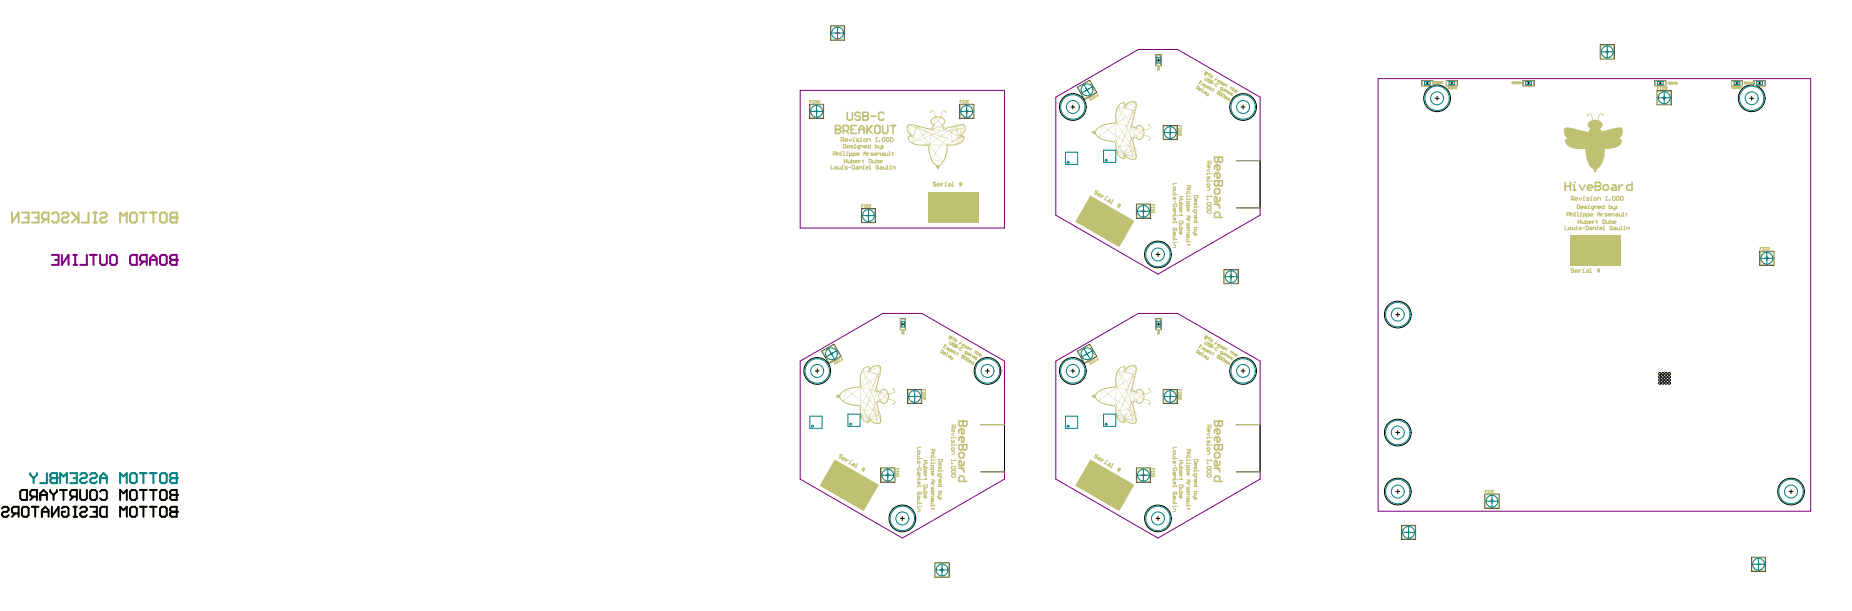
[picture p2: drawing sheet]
<svg xmlns="http://www.w3.org/2000/svg" width="1567mm" height="517mm" viewBox="0 0 1567 517" stroke-linecap="round" stroke-linejoin="round" font-family="sans-serif">
<path d="M150 216v8h-5l-1-1v-2l1-1h5" fill="none" stroke="#800080" stroke-width="1.7"/>
<circle cx="150" cy="220" r=".8" fill="#800080"/>
<g fill="none" stroke="#800080" stroke-width="1.7">
<path d="M44 216h6v8h-6M47 220h3M52 216v8l6-8v8M62 216h3M64 216v8M73 216v8h-5M76 216h6M79 216v8M85 216v7l1 1h3l1-1v-7M93 217l2-1h2l2 1v6l-2 1h-2l-2-1zM110 217l2-1h4v8h-4l-2-1zM127 220h6"/>
<path d="M135 217l2-1h3l1 1v6l-1 1h-3l-2-1zM150 216h-5l-1 1v1l1 2h5M62 224h3M121 221l-2 3M124 221h-4l-1-1v-3l1-1h4v8M127 224v-6l3-2 3 2v6"/>
</g>
<path d="M677 76h173v117h-173zM1166 66h366v366h-366zM894 82l69-40h34l69 40v100l-86 50-86-50zM677 305l70-40h33l70 40v100l-86 50-87-50zM894 305l69-40h34l69 40v100l-86 50-86-50z" fill="none" stroke="#800080" stroke-width=".85"/>
<g fill="none" stroke="#000" stroke-width=".85">
<path d="M703 22h12v12h-12zM707 28h4M709 26v4M1354 38h12v12h-12zM978 46h5v10h-5zM980 51h1M980 50v2M1359 44h3M1360 42v4M912 74l10-6 6 10-10 6zM919 75l2 2M921 75l-2 2"/>
<path d="M1203 68h10v5h-10zM1207 70h2M1208 69v2M1224 68h9v5h-9zM1228 70h2M1229 69v2M1289 68h9v5h-9zM1293 70h2M1294 69v2M1400 68h10v5h-10zM1403 77h11v12h-11zM1404 70h2"/>
<path d="M1405 69v2M1465 68h10v5h-10zM1469 70h2M1470 69v2M1485 68h9v5h-9zM1488 70h2M1489 69v2M685 88h12v12h-12zM689 94h4M691 93v3M812 88h12v12h-12zM817 94h3"/>
<path d="M818 93v3M906 91h4M908 89v3M1050 91h4M1052 89v3M1215 83h3M1216 81v4M1407 83h3M1408 81v3M1481 83h3M1483 81v4M985 106h11v12h-11z"/>
<path d="M989 112h3M990 110v4M1046 136h20v40h-20M729 176h12v12h-12zM962 173h12v12h-12zM966 179h3M968 177v3M733 182h4M735 181v3M978 215h4M980 214v3M1489 213h12v11h-12z"/>
<path d="M1494 218h3M1495 217v3M1036 228h12v12h-12zM1040 234h4M1042 232v4M762 270h4v9h-4zM763 274h2M764 273v2M978 270h5v9h-5zM980 274h1M980 273v2M1181 266h4"/>
<path d="M1183 264v4M696 297l10-6 6 10-11 6zM703 298l1 3M705 298l-3 2M912 297l10-6 6 10-10 6zM919 298l2 3M921 298l-2 2M690 314h3M692 312v3M834 314h3M836 312v3M906 314h4"/>
<path d="M908 312v3M1050 314h4M1052 312v3M768 329h12v12h-12zM772 335h4M774 334v3M985 329h11v12h-11zM989 335h3M990 334v3M830 359h20v40h-20M1046 359h20v40h-20M1181 366h4"/>
<path d="M1183 364v4M745 396h12v12h-12zM962 396h12v12h-12zM750 402h3M751 400v4M966 402h3M968 400v4M1181 416h4M1183 414v3M1257 418h12v12h-12zM1514 416h3M1516 414v3"/>
<path d="M762 439h3M764 437v3M978 439h4M980 437v3M1261 424h3M1263 422v4M1186 444h12v12h-12zM1190 450h4M1192 449v3M791 476h12v12h-12zM1482 471h12v12h-12zM1487 477h3"/>
<path d="M1488 476v3M796 482h3M797 480v4"/>
<circle cx="908" cy="91" r="11"/>
<circle cx="1052" cy="91" r="11"/>
<circle cx="1216" cy="83" r="11"/>
<circle cx="1483" cy="83" r="11"/>
<circle cx="980" cy="215" r="11"/>
<circle cx="1183" cy="266" r="11"/>
<circle cx="692" cy="314" r="11"/>
<circle cx="836" cy="314" r="11"/>
<circle cx="908" cy="314" r="11"/>
<circle cx="1052" cy="314" r="11"/>
<circle cx="1405" cy="319" r="1.1"/>
<circle cx="1405" cy="316" r="1.1"/>
<circle cx="1407" cy="319" r="1.1"/>
<circle cx="1407" cy="316" r="1.1"/>
<circle cx="1410" cy="319" r="1.1"/>
<circle cx="1410" cy="316" r="1.1"/>
<circle cx="1413" cy="319" r="1.1"/>
<circle cx="1413" cy="316" r="1.1"/>
<circle cx="1405" cy="324" r="1.1"/>
<circle cx="1405" cy="321" r="1.1"/>
<circle cx="1407" cy="324" r="1.1"/>
<circle cx="1407" cy="321" r="1.1"/>
<circle cx="1410" cy="324" r="1.1"/>
<circle cx="1410" cy="321" r="1.1"/>
<circle cx="1413" cy="324" r="1.1"/>
<circle cx="1413" cy="321" r="1.1"/>
<circle cx="1183" cy="366" r="11"/>
<circle cx="1183" cy="416" r="11"/>
<circle cx="1516" cy="416" r="11"/>
<circle cx="764" cy="439" r="11"/>
<circle cx="980" cy="439" r="11"/>
</g>
<g fill="none" stroke="#000" stroke-width="1.7">
<path d="M17 416l2-2h4v9h-4l-2-2zM34 419h6M43 414v2l2 3M45 419v4M48 414v2l-3 3M51 414h6M54 414v9M68 414v7l1 2h3l1-2v-7M76 416l2-2h3l1 2v5l-1 2h-3l-2-2zM85 416l1-2h3l1 2v5l-1 2h-3l-1-2M110 416l2-2h2l2 2v5l-2 2h-2l-2-2zM119 414h5"/>
<path d="M121 414v9M127 414h6M130 414v9M135 416l2-2h3l1 2v5l-1 2h-3l-2-2zM144 416l1-2h5v9h-5l-1-2v-1l1-1-1-2zM145 419h5M28 420l-2 3M31 420h-4l-1-1v-3l1-2h4v9M34 423v-6l3-3 3 3v6M62 420l-3 3M65 420h-4l-2-1v-3l2-2h4v9M102 423v-9l2 3 3-3v9"/>
</g>
<circle cx="150" cy="419" r=".8" fill="#000"/>
<path d="M703 22h11v11h-11zM1355 38h11v11h-11zM1036 229h11v11h-11zM1187 445h11v11h-11zM792 477h11v11h-11zM1483 472h11v11h-11z" fill="none" stroke="#c0c073" stroke-width=".85"/>
<path d="M150 180v8h-5l-1-1v-2l1-1h5" fill="none" stroke="#c0c073" stroke-width="1.7"/>
<circle cx="150" cy="184" r=".8" fill="#c0c073"/>
<g fill="none" stroke="#c0c073" stroke-width="1.7">
<path d="M10 180v8l6-8v8M19 180h5v8h-5M27 180h6v8h-6M61 180l5 5M66 180v8M75 180v8h-6M79 180h3M81 180v8M119 180h5M121 180v8M127 180h6M130 180v8"/>
<path d="M150 180h-5l-1 1v2l1 1h5M21 184h3M30 184h3M38 185l-3 3M41 185h-4l-2-1v-3l2-1h4v8M44 181l1-1h3l2 1v6l-2 1h-3l-1-1M52 181l2-1h3l1 1v2l-1 1h-3l-2 1v2l2 1h3l1-1M65 184l-4 4M79 188h3M85 181l1-1h3l1 1v2l-1 1h-3l-1 1v2l1 1h3l1-1M102 188v-8l2 3 3-3v8M110 181l2-1h2l2 1v6l-2 1h-2l-2-1z"/>
<path d="M135 181l2-1h3l1 1v6l-1 1h-3l-2-1z"/>
</g>
<g fill="#c0c073">
<path d="M947 312l-3 5v10h-4a16 16 0 0 0-13 7 7 7 0 0 0 6 8l10 2 1 1 1 7a7 7 0 0 0 7 5v-1a6 6 0 0 0 10 1v-6l-1-1-2-8v-1l2-1h1a4 4 0 0 0 4 1 4 4 0 0 0 2-3l3 1a1.5 1.5 0 0 1 2 0 1.5 1.5 0 0 1 0 2 .7 .7 0 0 0-1 0 .7 .7 0 0 0 0 1 .7 .7 0 0 0 1 0 1.7 1.7 0 0 0 1-3 1.7 1.7 0 0 0-2-1h-4l1-5a5 5 0 0 0 5-2l-1-2a.9 .9 0 0 0 0-1 .9 .9 0 0 0-1 1v1a1.3 1.3 0 0 1 2 1 1.3 1.3 0 0 1-2 1l-4 1a4 4 0 0 0-2-4 4 4 0 0 0-4 1l-1 1-3-2 3-11 1-2a6 6 0 0 0-1-6v-1a8 8 0 0 0-9 3 2 2 0 0 0-1-2 2 2 0 0 0-2 0zM965 335l3-1-1 4zM961 333h1l2 2v1l-2 2h-1l-1-2zM962 338l3-2 2 2a2.7 2.7 0 0 1-2 3 2.7 2.7 0 0 1-3-3zM962 331a2.8 2.8 0 0 1 3-1 2.8 2.8 0 0 1 2 3l-5-1zM962 332l6 1-3 2zM961 332a.5 .5 0 0 1 1 0 .5 .5 0 0 1-1 0zM961 339a.5 .5 0 0 1 1 0 .5 .5 0 0 1-1 0zM960 351a.6 .6 0 0 1 1 0 .6 .6 0 0 1-1 0zM960 318a.6 .6 0 0 1 1 0 .6 .6 0 0 1-1 0zM961 310v2a4 4 0 0 1-2 5v-1zM952 354l7 2 2-4v5zM960 336a2.3 2.3 0 0 1-1 4zM958 355a.5 .5 0 0 1 1 0 .5 .5 0 0 1-1 0zM958 331l2 1 1 1-1 2zM959 317v1l-1 1zM958 331h2zM958 352a1.1 1.1 0 0 1 2-1 1.1 1.1 0 0 1 0 2l-1 2zM958 351h2zM958 341a.6 .6 0 0 1 1 0 .6 .6 0 0 1-1 0zM958 352v1zM957 330a1 1 0 0 1 2 0 1 1 0 0 1-2 0zM957 348l3 2v1h-2zM957 351h1zM957 339v3v2zM958 331l1 2a5 5 0 0 1-1 6v1l-1-2zM958 319h2l-3 4zM960 319l-3 10a2.7 2.7 0 0 1 0-5zM958 342l2 7-3-5zM957 345l3 5a5 5 0 0 1-3-5zM956 324h1zM956 344a.5 .5 0 0 1 1 0 .5 .5 0 0 1-1 0zM953 323l5-3-2 4a1.1 1.1 0 0 1-1 2 1.1 1.1 0 0 1-1-2zM956 345l1 2a1.6 1.6 0 0 1-1-1 1.6 1.6 0 0 1 0-1zM955 347l2 1 1 3h-1zM956 325l-1 1zM957 331v7l-2-4zM955 327h1a2.1 2.1 0 0 1 1 4l-3-1zM954 330l3 1-2 3-1-2zM955 347l2 4h-4zM955 326v3a.7 .7 0 0 1-1 1 .7 .7 0 0 1-1-1zM953 330a.8 .8 0 0 1 1 0 .8 .8 0 0 1 0 1zM953 314l8-4-2 6-6-2zM955 335l2 3-1 6-3-6zM953 313a8 8 0 0 1 8-3l-8 3zM953 353l4-1 1 3zM952 354l9 3-1 1a8 8 0 0 1-8-4zM953 352v-1h4l-5 2zM954 332l1 2-3 4a2.1 2.1 0 0 1 1-3zM952 315l1-1 5 3zM951 314a.5 .5 0 0 1 1 0 .5 .5 0 0 1-1 0zM951 357h1zM948 312l3-1 1 2-1 1-4-1zM951 353a.6 .6 0 0 1 1 0 .6 .6 0 0 1-1 0zM951 324l2-1 2 3-2 3zM952 338a2.2 2.2 0 0 1-1 3zM952 339l4 6a1.3 1.3 0 0 1-1 1 1.3 1.3 0 0 1-2-1l-3-3zM950 351h2v1h-1zM953 330a4 4 0 0 1-1 5v2l-1-1a2.1 2.1 0 0 1-1-2 2.1 2.1 0 0 1 1-1zM950 353l1 1v2zM951 315l7 2a1 1 0 0 1 1 1 1 1 0 0 1-1 1l-5 3-3-4zM949 351l2 1a1 1 0 0 1-1 0 1 1 0 0 1-1-1zM950 318l2 5-1 1-2-5zM948 348l2 3h-1zM950 343l5 3-7 1zM948 347h7l-2 3-2 1a4 4 0 0 1-3-3zM947 347v1zM947 314l2 4v1zM947 314l4 1-1 3zM950 335l2 3-2 4-3-2zM946 313a.5 .5 0 0 1 1 0 .5 .5 0 0 1-1 0zM946 351h3v1zM946 352l4 1 1 4zM946 352l5 5a6 6 0 0 1-5-5zM945 327l6-3 2 5zM945 328l8 2-3 4zM947 348l2 3h-3zM949 320l1 4-5 3zM947 340l3 3-3 4-2-3v-2zM946 314l1 2a4 4 0 0 1 0 6l-2 4v-7zM945 344a4 4 0 0 1 0 7zM945 329v-1l5 6-4 6-1-2zM945 339l1 1-1 2zM944 328a.6 .6 0 0 1 1 0 .6 .6 0 0 1-1 0zM943 343a1 1 0 0 1 2 0 1 1 0 0 1-2 0zM938 333l6-5v1v9zM933 330l6-2h4l-5 5zM931 339l6-5a1.5 1.5 0 0 1 2 1l5 3v4a23 23 0 0 1-13-3zM933 330l4 3-7 6zM929 332l4-2-3 9a4 4 0 0 1-1-7zM923 335l4 2v-4z"/>
<path d="M947 89l-3 5v9l-4 1a16 16 0 0 0-13 6 7 7 0 0 0 6 8l10 2 1 1 1 8a7 7 0 0 0 7 5v-2a6 6 0 0 0 10 2v-7l-1-1-2-8v-1l2-1 1 1a4 4 0 0 0 4 1 4 4 0 0 0 2-3h3a1.5 1.5 0 0 1 2 1 1.5 1.5 0 0 1 0 2 .7 .7 0 0 0-1 0 .7 .7 0 0 0 0 1 .7 .7 0 0 0 1-1 1.7 1.7 0 0 0 1-2 1.7 1.7 0 0 0-2-1l-4-1 1-4a5 5 0 0 0 5-3l-1-1a.9 .9 0 0 0 0-1 .9 .9 0 0 0-1 1 1.4 1.4 0 0 1 2 2 1.3 1.3 0 0 1-2 1h-4a4 4 0 0 0-2-3 4 4 0 0 0-4 1l-1 1-3-3 3-10 1-3a6 6 0 0 0-1-6 8 8 0 0 0-9 3 2 2 0 0 0-1-3 2 2 0 0 0-2 1zM965 112l3-2-1 4zM961 110l1-1 2 3v1l-2 2h-1l-1-3zM962 115l3-2 2 2a2.7 2.7 0 0 1-2 2 2.7 2.7 0 0 1-3-2zM962 108a2.8 2.8 0 0 1 3-1 2.8 2.8 0 0 1 2 3l-5-1zM962 109l6 1-3 2zM961 109a.5 .5 0 0 1 1 0 .5 .5 0 0 1-1 0zM961 115a.5 .5 0 0 1 1 0 .5 .5 0 0 1-1 0zM960 128a.6 .6 0 0 1 1 0 .6 .6 0 0 1-1 0zM960 94a.6 .6 0 0 1 1 0 .6 .6 0 0 1-1 0zM961 87v2a4 4 0 0 1-2 5v-1zM952 130l7 2 2-3v5zM959 93v1zM960 113a2.3 2.3 0 0 1-1 4zM958 132a.5 .5 0 0 1 1 0 .5 .5 0 0 1-1 0zM958 108l2 1 1 1-1 2zM959 94v1h-1zM958 107l2 1zM958 128a1.1 1.1 0 0 1 2 0 1.1 1.1 0 0 1 0 2l-1 1zM958 128h2zM958 118a.6 .6 0 0 1 1 0 .6 .6 0 0 1-1 0zM958 128v2zM957 106a1 1 0 0 1 2 0 1 1 0 0 1-2 0zM957 125l3 2h-2zM957 128h1zM957 116v2v2zM958 108l1 2a5 5 0 0 1-1 6v1l-1-2zM958 96l2-1-3 5zM960 96l-3 10a2.8 2.8 0 0 1 0-5zM958 119l2 7-3-5zM957 122l3 5v-1a5 5 0 0 1-3-4zM956 101h1zM956 121a.5 .5 0 0 1 1 0 .5 .5 0 0 1-1 0zM953 99l5-3-2 5a1 1 0 0 1-1 1 1 1 0 0 1-1-1zM956 121l1 3a1.6 1.6 0 0 1-1-1 1.6 1.6 0 0 1 0-2zM955 124l2 1 1 2h-1zM956 102l-1 1zM957 108v7l-2-4zM955 104h1a2 2 0 0 1 1 3h-3zM954 107l3 1-2 3-1-2zM955 124l2 3-4 1zM955 103v3a.7 .7 0 0 1-1 1 .7 .7 0 0 1-1-1zM953 107a.8 .8 0 0 1 1 0 .8 .8 0 0 1 0 1zM953 90l8-3-2 6-6-2zM955 111l2 4-1 5-3-5zM953 90a8 8 0 0 1 8-3l-8 3zM953 130l4-2 1 4zM952 131l9 3h-1a8 8 0 0 1-8-3zM953 128h4l-5 2zM954 109l1 2-3 4a2.1 2.1 0 0 1 1-3zM952 92l1-1 5 2zM951 91a.5 .5 0 0 1 1 0 .5 .5 0 0 1-1 0zM951 134h1zM948 89l3-2 1 3-1 1-4-1zM951 130a.6 .6 0 0 1 1 0 .6 .6 0 0 1-1 0zM951 101l2-1 2 3-2 3zM952 115a2.2 2.2 0 0 1-1 3zM952 116l4 5a1.3 1.3 0 0 1-1 2 1.3 1.3 0 0 1-2-1l-3-3zM950 128h2v1h-1zM953 107a4 4 0 0 1-1 5v2l-1-1a2.1 2.1 0 0 1-1-2 2.1 2.1 0 0 1 1-2zM950 130l1 1v2zM951 92l7 1a1 1 0 0 1 1 1 1 1 0 0 1-1 1l-5 4-3-4zM949 128l2 1a1 1 0 0 1-1 0 1 1 0 0 1-1-1zM950 95l2 4-1 2-2-5zM948 125l2 3h-1zM950 120l5 3-7 1zM948 124l7-1-2 4-2 1a4 4 0 0 1-3-3zM947 91l2 4v1zM947 90l4 1-1 3zM950 112l2 2-2 5-3-2zM946 90a.5 .5 0 0 1 1 0 .5 .5 0 0 1-1 0zM946 128h3v1zM946 128l4 2 1 3zM946 129l5 5a6 6 0 0 1-5-5zM945 104l6-3 2 5zM945 105l8 1-3 5zM947 125l2 3h-3zM949 96l1 5-5 3v-1zM947 117l3 3-3 4-2-3v-2zM946 90l1 3a4 4 0 0 1 0 6l-2 4v-7zM945 121a4 4 0 0 1 0 6zM945 105l5 6-4 5-1-1zM945 115l1 2-1 2zM944 104a.6 .6 0 0 1 1 0 .6 .6 0 0 1-1 0zM943 120a1 1 0 0 1 2 0 1 1 0 0 1-2 0zM938 110l6-5v10zM933 107l6-2h4l-5 5zM931 116l6-5a1.5 1.5 0 0 1 2 0l5 4v4a23 23 0 0 1-13-3zM933 107l4 3-7 6zM929 109l4-2-3 9a4 4 0 0 1-1-7zM923 112l4 2v-4z"/>
</g>
<path d="M978 46h4v9h-4zM912 74l10-5 5 9-9 6zM985 107h11v11h-11zM1046 136h20M962 173h11v11h-11zM1046 176h20M978 270h4v9h-4zM912 297l10-5 5 9-9 6zM985 330h11v11h-11zM1046 359h20M962 396h11v11h-11zM1046 399h20" fill="none" stroke="#c0c073" stroke-width=".85"/>
<g fill="#c0c073">
<path d="M923 389l37 21-13 22-37-21z" fill-rule="evenodd"/>
<path d="M923 165l37 22-13 22-37-21z" fill-rule="evenodd"/>
</g>
<path d="M929 386l-1-2-1 1 1 1v2l-1-1h-1M929 388l2 1v-1l-1-1-1 1 1 1M933 388l-1 2M934 389h-2M935 392l1 1M936 390l-1 2" fill="none" stroke="#c0c073" stroke-width=".85"/>
<circle cx="937" cy="389" r=".3" fill="#c0c073"/>
<path d="M939 392l1 1-1 1h-1l-1-1h1l2 1M940 395l1 1M942 392l-2 3M946 397l2 1M946 396l2 1M947 395l-1 3M948 396l-1 3M1011 389h3v1l-3 1zM1011 395v1v1l1-1v-1l1 2M1011 398v1M1012 392v2l1-1-1-1h-1v1M1013 398h-2" fill="none" stroke="#c0c073" stroke-width=".85"/>
<circle cx="1014" cy="398" r=".3" fill="#c0c073"/>
<g fill="none" stroke="#c0c073" stroke-width=".85">
<path d="M1004 380h3v2h-1l-1-2M1004 383h3M1004 386v1M1006 383v2h-2M1006 386v1h-2M1010 401v1h3v-1l-2-1v2M1010 420v1h3M1011 403h2v2h-2M1012 406v3l1-1-1-2-1 1v1M1013 412l-1-2h-1v2h3M1013 416l-1 2-1-1v-1h3M1013 419h-2v2"/>
<path d="M1011 422h.1M1012 422h1z"/>
</g>
<circle cx="1007" cy="387" r=".3" fill="#c0c073"/>
<path d="M1004 389v1M1004 391v1M1006 391v1h-2M1007 389h-3" fill="none" stroke="#c0c073" stroke-width=".85"/>
<circle cx="1007" cy="392" r=".3" fill="#c0c073"/>
<g fill="none" stroke="#c0c073" stroke-width=".85">
<path d="M996 378h-3v2M993 382l1-1 1 2h-2zM993 387v1M995 384l-2 1v1h2M995 387v1h-2M998 390h3M998 392h3M999 399v2l1-1v-1h-1l-1 1M1000 390v2M1000 393h-2v2h2M1000 396v1l-1 1-1-2h3M1003 394h3v1l-1 1-1-2"/>
<path d="M1003 397h3v1l-1 1-1-2M1005 400v2l1-1v-1h-2v1M998 410h3v2h-2zM998 402h2M999 419v2h1v-2h-1l-1 2M999 402l1 1M1000 413l-2 1v1h2M1000 416v2h-1l-1-2h3M1000 405v1M1001 405l-3 1M1004 412v2h1l1-2v2M1004 418h2v2h-2"/>
<path d="M1004 406h2l1 1-1 1h-2M1004 409h2M1005 409l1 2M1005 415v2h1v-2l-2 1v1M1006 406v2M1004 427v1M1006 422v1h-2v-1l1-1v1v1M1006 430v1M1006 424l-2 1v1h2M1007 430l-3 1M1007 427v1h-3"/>
</g>
<circle cx="996" cy="388" r=".3" fill="#c0c073"/>
<path d="M993 390v2l1-1v-1l1 1v1M993 396h3v2h-3zM994 393v2M995 400l-1 1h-1v-1v-1l1 1v1M993 405v1M993 402h2v2h-2M995 405v1h-2" fill="none" stroke="#c0c073" stroke-width=".85"/>
<circle cx="996" cy="406" r=".3" fill="#c0c073"/>
<path d="M993 411v1M994 408v2l1-1-1-1h-1v1M994 417v1h-1v-2h2l1 1-1 1M995 420l-1 1h-1v-1v-1l1 1v1M996 411h-3M993 425v1M993 428v1M995 422l-2 1v1h2M995 428v1h-2M996 425v1h-3" fill="none" stroke="#c0c073" stroke-width=".85"/>
<circle cx="996" cy="429" r=".3" fill="#c0c073"/>
<path d="M993 431h2v1l-2 1" fill="none" stroke="#c0c073" stroke-width=".85"/>
<path d="M1031 356v4l-1 1h-1l-1-1v-4h7" fill="none" stroke="#c0c073" stroke-width="1.3"/>
<circle cx="1031" cy="356" r=".7" fill="#c0c073"/>
<path d="M1031 356v4l1 1h1l2-1v-4M1030 363v4h1l1-1v-2l-1-1h-2l-1 1v2M1030 370v4h1l1-1v-2l-1-1h-2l-1 1v2M1031 376v3l-1 2h-1l-1-2v-3h7" fill="none" stroke="#c0c073" stroke-width="1.3"/>
<circle cx="1031" cy="376" r=".7" fill="#c0c073"/>
<path d="M1031 376v3l1 2h1l2-2v-3M1028 384l1-1h2l1 1v2l-1 1h-2l-1-1zM1028 396h4M1030 396l2 2v1M1032 391v2l-1 1h-3v-3l1-2 1 2v3M1032 407v-3l-1-1h-2l-1 1v3h7" fill="none" stroke="#c0c073" stroke-width="1.3"/>
<path d="M1021 284l-2 2 2 1v-1l-1-1" fill="none" stroke="#c0c073" stroke-width=".85"/>
<circle cx="1020" cy="285" r=".2" fill="#c0c073"/>
<g fill="none" stroke="#c0c073" stroke-width=".85">
<path d="M1021 284l1 1-1 1-1-1M1021 289l-1 2h1l1-1M1023 285l1 1M1024 286l-2 2M1024 291l-1-1 1 2-1 1-1-1M1025 291l-1 2 2 1v-1l-1-1M1026 287l-1 2v-3l-1 3M1029 290l-1 1M1030 290h-1M1031 292l1 1v-1l-1-1v1v1M1035 293h-2l1 1h-2M1035 294l2 1v-1h-2v1l1 1"/>
<path d="M1038 295h.1M1038 295v2M1042 297v1M1042 297v2M1043 299h2l-1 1M1044 297l-1 3M1045 300l2 1v-1h-1l-1 1 1 1"/>
</g>
<circle cx="1025" cy="292" r=".2" fill="#c0c073"/>
<g fill="none" stroke="#c0c073" stroke-width=".85">
<path d="M1014 296l1 1-2 2-1-1zM1015 299h1h1l-1-1-1 1 1 1M1015 293h1M1018 292h-2l-1 2 1 1M1018 294l1 2M1018 298l-1 3M1019 296l1 1 1-1-1-1-1 2M1019 294l-2 1M1022 297l1 1v-1h-1l1 1M1025 291l1 1v1l-1-1M1026 298h-1l-1 1 1 1M1027 299h.1"/>
<path d="M1027 294h1M1027 299v2M1031 295l-2-1v2h1M1034 299l-1-1 1-1 1 1-1 2h-1M1036 298l1 1-1 2-1-1 1-1 1 1M1038 300h1M1038 299v2M1017 301h1M1020 300l1 1-1 2-1-1v-1l1 1M1022 301l-1 2 1 1M1023 302l-1 2h-1M1033 301l-2-1-1 1 2 1-1 1-1-1"/>
<path d="M1033 302l2 1-2 1-1-1zM1035 303l2 1-2 2-1-1zM1038 306l-1-1-1 1M1038 306h1l-1 1M1038 306l-1 1M1039 301l2 1v-1h-1l-1 1 1 1M1041 307l-2-1 1 2h-1M1043 303l-1-1 1 2-2-1M1022 360h3v1l-2 1v-2M1022 370v1M1023 363v2h1l-1-2-1 1v1M1023 361l-1 1"/>
<path d="M1024 370h-2M1024 366l-2 1 2 2"/>
</g>
<circle cx="1025" cy="370" r=".4" fill="#c0c073"/>
<path d="M1022 373v2l1-2h1v2M1022 376v1M1024 376h-2" fill="none" stroke="#c0c073" stroke-width=".85"/>
<circle cx="1025" cy="376" r=".4" fill="#c0c073"/>
<path d="M1022 379h1l1 1-2 1zM1022 389v1M1022 382h2l-1 2h-1M1022 389h3" fill="none" stroke="#c0c073" stroke-width=".85"/>
<circle cx="1025" cy="389" r=".4" fill="#c0c073"/>
<g fill="none" stroke="#c0c073" stroke-width=".85">
<path d="M975 396h2v2M975 399h2M975 398v1M976 396v1M977 398v1M1022 392h.1M1022 395h2l1 1-1 1h-2zM1022 398h2l1 2h-1h-2zM1024 389h1M975 400h2v1l-2 1zM975 402v1M975 403h2"/>
<path d="M1022 402v-1h2l1 2-1 1h-2z"/>
</g>
<circle cx="977" cy="403" r=".3" fill="#c0c073"/>
<g fill="none" stroke="#c0c073" stroke-width=".85">
<path d="M922 306h1v2l1-1M924 305h1l1 1-1 1zM926 304l1 2 1-1M926 304h.1M928 302l1 2-1 1M929 303l-1 1M997 330h3v1M997 334h3v1h-2zM997 332h3M997 332v1M999 330h.1M999 336l1 1h-1"/>
<path d="M1000 332v1M977 402v1"/>
</g>
<circle cx="999" cy="337" r=".3" fill="#c0c073"/>
<path d="M929 162l-1-1-1 1 1 1v1h-1l-1-1M929 164l2 2v-2h-1l-1 1 1 1M933 165l-1 2M934 166h-2M935 169h1M936 167l-1 2M980 280h1v1h-1v-1M980 281v2l1-2v1v1M980 280v1M998 336l-1 1h2M999 337h.1" fill="none" stroke="#c0c073" stroke-width=".85"/>
<circle cx="937" cy="166" r=".3" fill="#c0c073"/>
<path d="M939 168l1 2-1 1-1-1h-1l1-1 2 1M940 172h1M942 169l-2 3M946 174l2 1M946 173l2 1M947 172l-1 3M948 173l-1 3M1011 165h3v2l-3 1zM1011 172v1v1l1-1v-1l1 2M1011 175v1M1012 169v2l1-1-1-1h-1v1M1013 175h-2" fill="none" stroke="#c0c073" stroke-width=".85"/>
<circle cx="1014" cy="175" r=".3" fill="#c0c073"/>
<g fill="none" stroke="#c0c073" stroke-width=".85">
<path d="M1004 157h3v1l-1 1-1-2M1004 160h3M1006 160v1l-2 1M1004 163v1M1006 163h-2M1010 178v1h3v-1l-2-1v2M1010 196v1h3M1011 180h2v2h-2M1011 198v1zM1012 183v2h1l-1-2h-1v2M1012 198l1 1zM1013 188l-1-2-1 1v1h3"/>
<path d="M1013 192l-1 2h-1v-2h3M1013 195l-2 1v1"/>
</g>
<circle cx="1007" cy="163" r=".3" fill="#c0c073"/>
<path d="M1004 165v1M1004 168v1M1006 168v1h-2M1007 165v1h-3" fill="none" stroke="#c0c073" stroke-width=".85"/>
<circle cx="1007" cy="169" r=".3" fill="#c0c073"/>
<g fill="none" stroke="#c0c073" stroke-width=".85">
<path d="M993 159l1-1 1 2h-2zM996 155h-3v2M993 164v1M995 161l-2 1v1h2M995 164v1h-2M998 166h3M998 168h3M998 178h2M999 175v2h1v-2h-1l-1 2M999 178l1 2M1000 166v2M1000 169l-2 1v1h2"/>
<path d="M1000 172v2h-2v-2h3M1003 171h3v1l-1 1-1-2M1003 174h3v1l-1 1-1-2M1005 177v2l1-1v-1h-2v1M998 187h3v2h-2zM999 196v2h1v-2h-1l-1 2M1000 190l-2 1v1h2M1000 193v2h-2v-2h3M1000 181v1M1001 182h-3M1004 189l1 2v-2h1v2M1004 195h2v1l-2 1"/>
<path d="M1004 183h2l1 1-1 1h-2M1004 186h2M1005 186l1 1M1005 192v2l1-1v-1h-2v1M1006 183v2M1006 198v2h-2v-2h1v2M1004 204v1M1006 207v1M1006 201h-2v2h2M1007 207l-3 1M1007 204v1h-3"/>
</g>
<circle cx="996" cy="165" r=".3" fill="#c0c073"/>
<path d="M993 167v1v1l1-1v-1l1 2M993 173h3v1l-3 1zM993 179h2l-1 2h-1M994 170v2M995 176l-1 2h-1v-2h1v2M993 182v1M995 182h-2" fill="none" stroke="#c0c073" stroke-width=".85"/>
<circle cx="996" cy="182" r=".3" fill="#c0c073"/>
<path d="M993 188v1M994 184v3l1-1-1-2-1 1v1M994 194v1h-1v-2h2l1 1-1 1M995 197l-1 1h-1v-1v-1l1 1v1M995 199l-2 1v1h2M996 188h-3M993 202v1M993 205v1M995 205h-2M996 202v1h-3" fill="none" stroke="#c0c073" stroke-width=".85"/>
<circle cx="996" cy="205" r=".3" fill="#c0c073"/>
<path d="M993 207h2v2h-2" fill="none" stroke="#c0c073" stroke-width=".85"/>
<path d="M1031 133v3l-1 1h-1l-1-1v-3h7" fill="none" stroke="#c0c073" stroke-width="1.3"/>
<circle cx="1031" cy="133" r=".7" fill="#c0c073"/>
<path d="M1030 140v4h1l1-1v-2l-1-1h-2l-1 1v2M1031 133v3l1 1h1l2-1v-3M1030 146v5h1l1-1v-3l-1-1h-2l-1 1v3M1031 153v3l-1 1h-1l-1-1v-3h7" fill="none" stroke="#c0c073" stroke-width="1.3"/>
<circle cx="1031" cy="153" r=".7" fill="#c0c073"/>
<path d="M1031 153v3l1 1h1l2-1v-3M1028 161l1-1h2l1 1v2l-1 1h-2l-1-1zM1028 173h4M1030 173l2 2v1M1032 167v3l-1 1h-3v-4l1-1 1 1v4M1032 184v-3l-1-2h-2l-1 2v3h7" fill="none" stroke="#c0c073" stroke-width="1.3"/>
<path d="M1021 61l-2 2h2v-1h-1" fill="none" stroke="#c0c073" stroke-width=".85"/>
<circle cx="1020" cy="62" r=".2" fill="#c0c073"/>
<g fill="none" stroke="#c0c073" stroke-width=".85">
<path d="M1021 61l1 1h-1h-1M1021 65l-1 2 1 1 1-2M1023 62l1 1M1024 62l-2 3M1024 68l-1-1v2h-1M1025 68l-1 2 2 1v-1l-1-1M1026 64l-1 2v-3l-1 2M1029 66l-1 2M1030 67h-1M1031 68l1 1v-1h-1v1v1M1035 70l-2-1 1 2-2-1M1035 71l2 1v-1l-1-1-1 1 1 1"/>
<path d="M1038 71v1M1038 71v2M1042 74h.1M1042 74v2M1043 75l2 1-1 1M1044 74l-1 2M1045 77l2 1v-1h-1h-1l1 1"/>
</g>
<circle cx="1025" cy="69" r=".2" fill="#c0c073"/>
<g fill="none" stroke="#c0c073" stroke-width=".85">
<path d="M1014 73l1 1-2 1h-1zM1015 75l1 1 1-1h-2v1l1 1M1015 69l1 1M1017 77l1 1M1018 69l-2-1-1 3h1M1018 70l1 3M1018 75l-1 3M1019 73l1 1 1-1-1-1-1 2M1019 71l-2 1M1020 77l1 1-1 1h-1v-1l1 1M1022 78l-1 1 1 2M1022 74h1l-1-1v1l1 1"/>
<path d="M1023 79l-1 2h-1M1025 68l1 1v1l-1-1M1026 75l-1-1-1 1 1 1M1027 75v1M1027 70l1 1M1027 75v2M1031 72l-2-1v2h1M1033 78l-2-1-1 1h2v2l-2-1M1033 79l2 1-2 1-1-1zM1034 76l-1-1 1-1 1 1-1 1h-1M1035 80l2 1-2 1-1-1zM1036 75l1 1-1 1h-1l1-1 1 1"/>
<path d="M1038 76l1 1M1038 76v2M1039 78l2 1v-1h-1h-1l1 1M1043 79h-1l1 1-1 1-1-1M1038 82h-1l-1 1M1038 82l1 1-1 1M1038 82l-1 1M1041 84l-2-1 1 2-1-1M1022 136h3v2l-2 1v-3M1023 140v2l1-1-1-1h-1v1M1023 137l-1 2M1022 146v2"/>
<path d="M1024 146v1h-2M1024 143l-2 1 2 1"/>
</g>
<circle cx="1025" cy="147" r=".4" fill="#c0c073"/>
<path d="M1022 149v3l1-3 1 3M1022 153v1M1024 153h-2" fill="none" stroke="#c0c073" stroke-width=".85"/>
<circle cx="1025" cy="153" r=".4" fill="#c0c073"/>
<path d="M1022 156l1-1 1 2-2 1zM1022 159h2v2h-2M1022 166v1M1022 166h3" fill="none" stroke="#c0c073" stroke-width=".85"/>
<circle cx="1025" cy="166" r=".4" fill="#c0c073"/>
<g fill="none" stroke="#c0c073" stroke-width=".85">
<path d="M975 173h2v1M975 177h2v1h-2zM975 176h2M975 175v1M975 179v1M975 180h2M976 173v1M977 175v1M1022 168v1zM1022 172v-1h2l1 2-1 1h-2zM1022 175h2l1 1-1 1h-2zM1022 179v-1h2l1 2h-1h-2z"/>
<path d="M1024 166h1"/>
</g>
<circle cx="977" cy="180" r=".3" fill="#c0c073"/>
<g fill="none" stroke="#c0c073" stroke-width=".85">
<path d="M928 79l1 2-1 1M922 83l1-1v3l1-1M924 82l1-1 1 2-1 1zM926 81v-1l1 2M928 82l-1 1M929 80l-1 1M997 106h3v2M997 110h3v2h-2zM997 109h3M997 109h.1M999 106v1M999 113l1 1h-1"/>
<path d="M1000 109h.1M977 179v1"/>
</g>
<circle cx="999" cy="114" r=".3" fill="#c0c073"/>
<path d="M980 56h1v1l-1 1v-2M980 58v1l1-1v1M980 57v1M998 113l-1 1h2M999 114h.1M999 113v1" fill="none" stroke="#c0c073" stroke-width=".85"/>
<path d="M768 106a8 8 0 0 0 2 9 2 2 0 0 0-2 1 2 2 0 0 0 1 2 15 15 0 0 0 15 5l1 1 1 2a17 17 0 0 0 5 13 5 5 0 0 0 8-3l2-5 1-7 1-1 8-1a6 6 0 0 0 5-7h-2a7 7 0 0 0 2-10h-7l-1 1-8 2h-1l-1-2 1-1a4 4 0 0 0 1-4 4 4 0 0 0-3-2v-3a1.5 1.5 0 0 1 1-2 1.5 1.5 0 0 1 2 0 .7 .7 0 0 0 0 1 .7 .7 0 0 0 1 0 .7 .7 0 0 0-1-1 1.7 1.7 0 0 0-2-1 1.7 1.7 0 0 0-1 2l-1 4-4-1a5 5 0 0 0-3-5l-1 1a.9 .9 0 0 0-1 0 .9 .9 0 0 0 1 1 1.3 1.3 0 0 1 2-1 1.3 1.3 0 0 1 1 1v4a4 4 0 0 0-3 2 4 4 0 0 0 1 4l1 1-3 3-11-3h-2a6 6 0 0 0-6 0zM792 99l4 1a1.5 1.5 0 0 1-2 2 1.5 1.5 0 0 1-1-2zM794 103l3 2-1 1-2 1a2.3 2.3 0 0 1-3-2zM796 100a2.7 2.7 0 0 1 3 2 2.7 2.7 0 0 1-2 3l-2-3zM789 101l2-1-1 5a2.3 2.3 0 0 1-2-1 2.3 2.3 0 0 1 1-3zM792 100l2 2-3 3zM768 106h1zM790 106a.5 .5 0 0 1 1 0 .5 .5 0 0 1-1 0zM797 106a.5 .5 0 0 1 1 0 .5 .5 0 0 1-1 0zM809 106a.6 .6 0 0 1 1 0 .6 .6 0 0 1-1 0zM776 107a.6 .6 0 0 1 1 0 .6 .6 0 0 1-1 0zM769 106h2a4 4 0 0 1 4 2zM810 106h6l-4 9 2-7zM775 108h1zM795 107a2.3 2.3 0 0 1 3 2zM813 108a.5 .5 0 0 1 1 0 .5 .5 0 0 1-1 0zM790 107l1-1 3 1-4 2zM776 108h1v1zM790 107l-1 2zM810 108l1-1 2 1-1 1a1.4 1.4 0 0 1-1 0 1.4 1.4 0 0 1-1-1zM809 108v1zM777 109h1zM799 109a.6 .6 0 0 1 1 0 .6 .6 0 0 1-1 0zM810 109h2zM788 109a.5 .5 0 0 1 1 0 .5 .5 0 0 1-1 0zM808 107l1 1v1l-2 1zM809 109l1 1zM797 110h3l2 1zM790 109l1-1a5 5 0 0 1 7 1l-1 1zM777 107l4 3-3-1zM777 107l10 3a2.7 2.7 0 0 1-4 0zM801 109l7-2-5 3-3-1zM803 111l5-4v1a5 5 0 0 1-5 3zM782 111h1zM802 111a.5 .5 0 0 1 1 0 .5 .5 0 0 1-1 0zM778 109l5 2a1 1 0 0 1 1 1 1 1 0 0 1-1 1l-2 1zM803 111l3-1a1.5 1.5 0 0 1-1 2 1.5 1.5 0 0 1-2-1zM806 110h3l-4 2zM784 111l1 1zM790 110h6l-3 2zM786 112v-1a2 2 0 0 1 3 0v2zM789 111l4 1-3 1a1.3 1.3 0 0 1-1-1 1.3 1.3 0 0 1 0-1zM805 112l4-2v4zM785 112l2 1a.7 .7 0 0 1 1 0 .7 .7 0 0 1 0 1zM789 113h1l-2 1zM769 106l6 2-3 6zM793 112l4-2 5 1-5 3zM768 106l4 8a8 8 0 0 1-4-8zM809 114h1zM810 110l3-1-1 6zM816 106v1a8 8 0 0 1-3 8zM809 110h1l1 4a.8 .8 0 0 1 0 1 .8 .8 0 0 1-1-1zM791 113l2-1 4 3a2.1 2.1 0 0 1-3-1zM775 109l-2 6v-1zM772 115a.5 .5 0 0 1 1 0 .5 .5 0 0 1-1 0zM815 115l1 1zM769 116h2h2l-1 4a4 4 0 0 1-3-4zM811 116a.6 .6 0 0 1 1 0 .6 .6 0 0 1-1 0zM781 114l4-2 3 2-5 2zM796 115a2.2 2.2 0 0 1 3 1h1zM797 115l6-4a1.3 1.3 0 0 1 1 1 1.3 1.3 0 0 1-1 2l-2 3zM810 115h1l-1 2zM789 114a4 4 0 0 1 5 1h2l-1 1a2.1 2.1 0 0 1-2 1 2.1 2.1 0 0 1-2-1zM812 117l1-1h2l-4 1zM809 117h1zM776 109l2 1 3 4-5 3-3-2zM810 117l1-1a1 1 0 0 1 0 1 1 1 0 0 1-1 1zM777 117l4-2 1 1-4 2zM807 119l3-1zM805 112v7l-4-2zM805 112l4 2v2a4 4 0 0 1-3 3zM773 120l3-2h2zM773 116l3 2-4 2zM793 117l3-2 5 2-3 4zM771 121a.5 .5 0 0 1 1 0 .5 .5 0 0 1-1 0zM810 118h1l-1 3zM811 118l4-2-5 5zM815 116a6 6 0 0 1-4 5zM783 117l5-2-2 7zM788 114l5 3-7 5zM806 120l4-2v4zM778 118l4-1 4 5h-1zM801 117l4 3-2 2h-2l-2-1zM772 121l3-1a4 4 0 0 1 6 0l4 2h-7zM803 122a4 4 0 0 1 6 0zM787 122l6-4 5 3-1 2-10-1zM798 121l3 2h-4zM785 123a1 1 0 0 1 2 0 1 1 0 0 1-2 0zM801 123a1 1 0 0 1 2 0 1 1 0 0 1-2 0zM787 123h9l-4 6-5-6zM786 124l6 5-4 5zM797 123h4a23 23 0 0 1-3 14l-6-7a1.5 1.5 0 0 1 1-2zM792 130l6 7-9-2a.7 .7 0 0 1-1-1 .7 .7 0 0 1 1-1zM789 135l9 2a4 4 0 0 1-5 3 4 4 0 0 1-4-4zM792 140l2 4 2-4z" fill="#c0c073"/>
<path d="M686 89h11v11h-11zM813 89h11v11h-11zM729 177h11v11h-11z" fill="none" stroke="#c0c073" stroke-width=".85"/>
<path d="M785 163h43v26h-43z" fill-rule="evenodd" fill="#c0c073"/>
<path d="M792 155l-1-1-1 1v1h2l-1 1h-1M793 156h2v-1l-2 1 1 1h1M796 155v2M798 155l-2 1M800 157h1M800 155v2" fill="none" stroke="#c0c073" stroke-width=".85"/>
<circle cx="800" cy="154" r=".3" fill="#c0c073"/>
<path d="M714 122l2 1-1 2h-1zM717 124h2l-1-1-1 1v1h1M722 123h-2v1l2 1h-2M723 125h1M723 123v2M803 155l2 1v1h-2v-1h2M806 157h1M806 154v3M812 155h2M812 156h2M813 154v3M814 154v3" fill="none" stroke="#c0c073" stroke-width=".85"/>
<circle cx="723" cy="122" r=".3" fill="#c0c073"/>
<g fill="none" stroke="#c0c073" stroke-width=".85">
<path d="M705 130h2v-1l-2-1v3M708 128v3M708 130l2-1v2M711 129h1v2M711 131h1M728 125h-2v-2h2v3h-1M729 125v-2h1l1 2M732 124h2l-1-1-1 1v1h1M737 122v3h-2v-2h2M741 122v3h2l-1-2h-1M744 123v2h2M746 123v3h-1"/>
<path d="M747 123v1zM747 125h.1"/>
</g>
<circle cx="712" cy="128" r=".3" fill="#c0c073"/>
<path d="M714 131h1M714 128v3M716 131h1M716 129h1v2" fill="none" stroke="#c0c073" stroke-width=".85"/>
<circle cx="717" cy="128" r=".3" fill="#c0c073"/>
<g fill="none" stroke="#c0c073" stroke-width=".85">
<path d="M715 135v3M715 136h2M717 135v3M718 136v2h2v-2M719 131h1l1-1-2-1v4M721 135v3h1l1-2h-2M722 131h1l1-1-2-1v4M724 137h2l-1-1h-1v1l1 1M725 130h2v-1l-2 1 1 1h1M727 136v2M728 136l-1 1M730 136h1"/>
<path d="M730 135l1 3M731 131v-2l1-1 1 1v2M731 130h2M734 129v2M735 135h2v3h-2zM736 129l-2 1M738 136l1 2h1v-2M739 129l-2 1 2 1h-2M740 130h2v-1l-2 1v1h2M741 135v3l3-1-1-1h-2M743 131v-2h2v2M745 137h2l-1-1h-1v1l1 1"/>
<path d="M747 129l1 1v1h-1h-1l1-1h1M749 129l1 2h1v-2M752 131h1M752 128h1v3M755 129h1M755 129l1 2M703 140v3h2M706 142l2-1 1 2h-2zM710 141v2h2v-2M713 143h1M713 141v2"/>
</g>
<circle cx="713" cy="140" r=".3" fill="#c0c073"/>
<path d="M717 141h-1l-1 1h1l1 1h-2M718 142h2M721 140l2 1v2h-2zM725 141l1 1v1h-1h-1l1-1h1M727 143v-2l2 1v1M730 143h1M730 141h1v2" fill="none" stroke="#c0c073" stroke-width=".85"/>
<circle cx="731" cy="140" r=".3" fill="#c0c073"/>
<path d="M733 142h2l-1-1-1 1v1h1M736 143h1M736 140v3M744 141l-1-1-2 1 1 2h2v-1h-2M745 141l2 1v1h-2v-1h2M748 141v2h2v-2M751 143h1M751 140v3M753 143h1M753 141h1v2" fill="none" stroke="#c0c073" stroke-width=".85"/>
<circle cx="754" cy="140" r=".3" fill="#c0c073"/>
<path d="M756 143v-2l2 1v1" fill="none" stroke="#c0c073" stroke-width=".85"/>
<path d="M717 95v6l1 1h2l1-1v-6M728 96l-1-1h-2l-1 1v1l1 1h2l1 1v2l-1 1h-2l-1-1M730 95v7h4l1-1v-2l-1-1h-4" fill="none" stroke="#c0c073" stroke-width="1.3"/>
<circle cx="730" cy="98" r=".7" fill="#c0c073"/>
<path d="M730 95h4l1 1v1l-1 1h-4M737 98h4M748 96l-1-1h-2l-1 1v5l1 1h2l1-1M707 106v7h3l1-1v-1l-1-2h-3" fill="none" stroke="#c0c073" stroke-width="1.3"/>
<circle cx="707" cy="109" r=".7" fill="#c0c073"/>
<g fill="none" stroke="#c0c073" stroke-width="1.3">
<path d="M707 106h3l1 1v1l-1 1h-3M714 111h3l1-2v-2l-1-1h-3v7M716 111l2 2M720 109h3M725 106h-5v7h5M727 109h4M727 113v-5l2-2 2 2v5M734 106v7M735 109l3 4M738 106l-4 5M740 107l1-1h3l1 1v5l-1 1h-3l-1-1zM747 106v6l1 1h2l1-1v-6"/>
<path d="M754 106h4M756 106v7"/>
</g>
<path d="M712 119l2-1-1-2h-1v4M713 119l1 1M715 119h2v-1h-2v1l2 1M719 118l1 2 1-2M722 120h1M722 118h1v2" fill="none" stroke="#c0c073" stroke-width=".85"/>
<circle cx="723" cy="116" r=".4" fill="#c0c073"/>
<path d="M727 118h-2l2 1-2 1M728 120h1M728 118h1v2" fill="none" stroke="#c0c073" stroke-width=".85"/>
<circle cx="729" cy="116" r=".4" fill="#c0c073"/>
<path d="M732 118h1v2l-2-1zM734 120v-2h2l1 2M741 120h1M742 116v4" fill="none" stroke="#c0c073" stroke-width=".85"/>
<circle cx="742" cy="116" r=".4" fill="#c0c073"/>
<g fill="none" stroke="#c0c073" stroke-width=".85">
<path d="M813 86h.1M814 85h-1v2M815 85h.1M815 87h.1M815 85v2M817 85h1v2h-1zM819 87h1M819 85v2M742 116l-1 1M744 119v1zM747 117v-1l2 1v2l-1 1-1-1zM751 116l1 1v2v1l-2-1v-2z"/>
<path d="M754 116l2 1v2l-1 1-2-1v-2z"/>
</g>
<circle cx="819" cy="85" r=".3" fill="#c0c073"/>
<g fill="none" stroke="#c0c073" stroke-width=".85">
<path d="M685 86h1M687 85h-2v2M688 85h.1M688 87h.1M688 85v2M689 85h2v2h-2zM692 85h1v1M819 85h.1M729 174h1M731 173h-2v2M732 173h.1M732 175h.1"/>
<path d="M732 173v2M733 173l2 1-1 1h-1zM736 174h1l-1 1h1"/>
</g>
<circle cx="693" cy="86" r=".3" fill="#c0c073"/>
<path d="M692 86h1M693 86v1h-1M693 86h.1" fill="none" stroke="#c0c073" stroke-width=".85"/>
<path d="M730 312l-2 5v10h-4a16 16 0 0 0-13 7 7 7 0 0 0 5 8l11 2 1 1v7a7 7 0 0 0 8 5v-1a6 6 0 0 0 10 1l-1-6v-1l-2-8v-1l1-1h1a4 4 0 0 0 4 1 4 4 0 0 0 3-3l3 1a1.5 1.5 0 0 1 2 0 1.5 1.5 0 0 1 0 2 .7 .7 0 0 0-1 0 .7 .7 0 0 0 0 1 .7 .7 0 0 0 1 0 1.7 1.7 0 0 0 1-3 1.7 1.7 0 0 0-2-1h-4v-5a5 5 0 0 0 6-2l-1-2a.9 .9 0 0 0-1-1 .9 .9 0 0 0-1 1l1 1a1.3 1.3 0 0 1 1 1 1.3 1.3 0 0 1-1 1l-4 1a4 4 0 0 0-2-4 4 4 0 0 0-5 1v1l-3-2 3-11v-2a6 6 0 0 0 0-6v-1a8 8 0 0 0-9 3 2 2 0 0 0-1-2 2 2 0 0 0-2 0zM749 335l2-1v4zM748 336a.5 .5 0 0 1 1 0 .5 .5 0 0 1-1 0zM745 333l3 2v1l-3 2-1-2zM746 338l3-2 2 2a2.7 2.7 0 0 1-3 3 2.7 2.7 0 0 1-2-3zM746 331a2.8 2.8 0 0 1 3-1 2.8 2.8 0 0 1 2 3l-5-1zM746 332l5 1-2 2zM744 332a.5 .5 0 0 1 1 0 .5 .5 0 0 1-1 0zM744 339a.5 .5 0 0 1 1 0 .5 .5 0 0 1-1 0zM744 351a.6 .6 0 0 1 1 0 .6 .6 0 0 1-1 0zM743 318a1 1 0 0 1 2 0 1 1 0 0 1-2 0zM745 310v2a4 4 0 0 1-2 5v-1zM736 354l7 2 1-4 1 5zM742 317h1zM743 336h1a2.3 2.3 0 0 1-2 4zM742 355a.5 .5 0 0 1 1 0 .5 .5 0 0 1-1 0zM742 331l2 1v1v2zM743 317v1l-1 1zM742 331h1zM742 352a1.1 1.1 0 0 1 1-1 1.1 1.1 0 0 1 1 2l-1 2zM742 351h1zM741 319h1zM741 341a.6 .6 0 0 1 1 0 .6 .6 0 0 1-1 0zM741 352l1 1zM741 330a.5 .5 0 0 1 1 0 .5 .5 0 0 1-1 0zM741 348l3 2-1 1h-1zM741 339v3l-1 2zM741 331l1 2a5 5 0 0 1 0 6l-1 1v-2zM742 319h1l-2 4zM743 319l-2 10a2.7 2.7 0 0 1-1-5zM741 342l3 7-4-5zM740 345l4 5h-1a5 5 0 0 1-3-5zM737 323l4-3-1 4a1.1 1.1 0 0 1-1 2 1.1 1.1 0 0 1-1-2zM740 345l1 2a1.6 1.6 0 0 1-2-1 1.6 1.6 0 0 1 1-1zM739 347l2 1v3zM739 325v1zM741 331l-1 7-1-4zM739 327a2.1 2.1 0 0 1 1 4l-2-1zM738 330l2 1-1 3-1-2zM739 347l1 4h-3zM739 326l-1 3a.7 .7 0 0 1 0 1 .7 .7 0 0 1-1-1zM737 330a.8 .8 0 0 1 1 0 .8 .8 0 0 1-1 1zM736 314l8-4-2 6-5-2zM739 335l1 3v6l-4-6zM737 313a8 8 0 0 1 7-3l-8 3zM736 351h1zM736 353l5-1 1 3zM736 354l8 3v1a8 8 0 0 1-8-4zM736 352l1-1h4l-5 2zM737 332l1 2-2 4a2.1 2.1 0 0 1 0-3zM736 315v-1l6 3zM735 314a.5 .5 0 0 1 1 0 .5 .5 0 0 1-1 0zM731 312l4-1v2l-1 1-3-1zM735 353a.6 .6 0 0 1 1 0 .6 .6 0 0 1-1 0zM734 324l2-1 3 3-2 3zM735 338h1a2.2 2.2 0 0 1-1 3h-1zM736 339l4 6a1.3 1.3 0 0 1-1 1 1.3 1.3 0 0 1-2-1l-3-3zM734 351h2v1h-1zM736 330h1a4 4 0 0 1-1 5l-1 2v-1a2.1 2.1 0 0 1-1-2 2.1 2.1 0 0 1 1-1zM734 353l1 1v2zM735 315l6 2a1 1 0 0 1 1 1 1 1 0 0 1 0 1l-6 3-3-4zM733 351l1 1a1 1 0 0 1-1 0 1 1 0 0 1 0-1zM733 318l3 5-2 1-1-5zM732 348l1 3zM734 343l4 3-7 1zM731 348l7-1-1 3-2 1a4 4 0 0 1-4-3zM731 347v1zM731 314l2 4-1 1zM731 314l3 1-1 3zM733 335l2 3-2 4-3-2zM729 351h4v1zM729 352l4 1 2 4zM729 352l6 5a6 6 0 0 1-6-5zM729 327l5-3 2 5zM729 328l7 2-3 4zM731 348l1 3h-3zM732 320l2 4-5 3zM730 340l3 3-2 4-2-3v-2zM730 314l1 2a4 4 0 0 1 0 6l-2 4v-7zM728 344h1a4 4 0 0 1 0 7zM728 351h1zM728 329l1-1 4 6-3 6-2-2zM728 339l2 1-2 2zM727 328a1 1 0 0 1 2 0 1 1 0 0 1-2 0zM727 343a.7 .7 0 0 1 1 0 .7 .7 0 0 1-1 0zM722 333l5-5 1 1v9zM717 330l5-2h5l-6 5zM716 330a.5 .5 0 0 1 1 0 .5 .5 0 0 1-1 0zM714 339l7-5a1.5 1.5 0 0 1 2 1l5 3v4a23 23 0 0 1-14-3zM716 330l5 3-7 6zM713 339a.5 .5 0 0 1 1 0 .5 .5 0 0 1-1 0zM712 333l4-3-2 9a4 4 0 0 1-2-6zM707 335l3 2v-4z" fill="#c0c073"/>
<path d="M762 270h4v9h-4zM696 297l10-5 5 9-9 6zM769 330h11v11h-11zM830 359h20M746 396h11v11h-11zM830 399h20" fill="none" stroke="#c0c073" stroke-width=".85"/>
<path d="M707 389l37 21-13 22-37-21z" fill-rule="evenodd" fill="#c0c073"/>
<path d="M713 386l-1-2-1 1 1 3h-1l-1-1M713 388l2 1v-1l-2-1v1l1 1M717 388l-2 2M718 389h-2M718 392l1 1M719 390h1l-1 2" fill="none" stroke="#c0c073" stroke-width=".85"/>
<circle cx="720" cy="389" r=".3" fill="#c0c073"/>
<path d="M722 392l1 1v1h-2v-1h1l1 1M724 395l1 1M725 392h1l-2 3M729 397l2 1M730 396l2 1M731 395l-2 3M732 396l-2 3M794 389h3v1l-2 1zM794 395l1 2v-2h1v2M794 398v1M795 392v2l1-1v-1h-2v1M796 398h-2" fill="none" stroke="#c0c073" stroke-width=".85"/>
<circle cx="797" cy="398" r=".3" fill="#c0c073"/>
<g fill="none" stroke="#c0c073" stroke-width=".85">
<path d="M788 380h3v2h-1l-1-2M788 383h3M788 386v1M790 383v2h-2M790 386v1h-2M793 401l1 1h2v-1l-1-1-1 2M793 420l1 1h2M794 403h2v2h-2M795 406v3l1-1v-2h-1l-1 2M796 412v-2h-2v2h3M796 416v2l-2-1v-1h3M796 419h-1l-1 2"/>
<path d="M794 422h1zM796 422h.1"/>
</g>
<circle cx="791" cy="387" r=".3" fill="#c0c073"/>
<path d="M788 389v1M788 391v1M790 391v1h-2M791 389h-3" fill="none" stroke="#c0c073" stroke-width=".85"/>
<circle cx="791" cy="392" r=".3" fill="#c0c073"/>
<g fill="none" stroke="#c0c073" stroke-width=".85">
<path d="M780 378h-3v2M777 382l1-1 1 2h-2zM777 387v1M779 384l-2 1v1h2M779 387v1h-2M782 389h3M782 392h3M783 399v2l1-1-1-1h-1v1M783 389v3M784 393h-2v2h2M784 396l-1 2-1-1v-1h3M787 394h3v2l-2-1v-1"/>
<path d="M787 397h3v2l-2-1v-1M789 400v2l1-1v-1h-1l-1 1M782 410h3v2h-3zM782 402h2M783 419v2h1l-1-2h-1v2M783 402l1 1M784 416l-1 2h-1v-2h3M784 413l-2 1v1h2M784 405v1M784 405l-2 1M788 412l1 2 1-2v2M788 418h2v2h-2"/>
<path d="M788 406h2l1 1-1 1h-2M788 409h2M789 409l1 2M789 415v2h1v-2l-2 1v1M790 406v2M788 427v1M790 422v1h-2v-1l1-1v1v1M790 430v1M790 424l-2 1v1h2M791 430l-3 1M791 427v1h-3"/>
</g>
<circle cx="780" cy="388" r=".3" fill="#c0c073"/>
<path d="M777 390v2l1-2 1 2M777 396h3v2h-3zM778 393v2M779 400l-1 1h-1v-1v-1l1 1v1M777 405v1M777 402h2l-1 2h-1M779 405v1h-2" fill="none" stroke="#c0c073" stroke-width=".85"/>
<circle cx="780" cy="406" r=".3" fill="#c0c073"/>
<path d="M777 411v1M778 408v2l1-1-1-1h-1v1M778 417v1h-1v-1l2-1 1 1-1 1M779 420l-1 1h-1v-1v-1l1 1v1M780 411h-3M777 425v1M777 428v1M779 422l-2 1v1h2M779 428v1h-2M780 425v1h-3" fill="none" stroke="#c0c073" stroke-width=".85"/>
<circle cx="780" cy="429" r=".3" fill="#c0c073"/>
<path d="M777 431h2l-1 2h-1" fill="none" stroke="#c0c073" stroke-width=".85"/>
<path d="M815 356v4l-1 1h-1l-1-1v-4h6" fill="none" stroke="#c0c073" stroke-width="1.3"/>
<circle cx="815" cy="356" r=".7" fill="#c0c073"/>
<path d="M815 356v4l1 1h1l1-1v-4M814 363v4h1l1-1v-2l-1-1h-2l-1 1v2M814 370v4h1l1-1v-2l-1-1h-2l-1 1v2M815 376v3l-1 2h-1l-1-2v-3h6" fill="none" stroke="#c0c073" stroke-width="1.3"/>
<circle cx="815" cy="376" r=".7" fill="#c0c073"/>
<path d="M815 376v3l1 2h1l1-2v-3M812 384l1-1h2l1 1v2l-1 1h-2l-1-1zM812 396h4M814 396l2 2v1M816 391v2l-1 1h-3v-3l1-2 1 2v3M816 407v-3l-1-1h-2l-1 1v3h6" fill="none" stroke="#c0c073" stroke-width="1.3"/>
<path d="M804 284l-1 2 2 1v-1l-1-1" fill="none" stroke="#c0c073" stroke-width=".85"/>
<circle cx="804" cy="285" r=".2" fill="#c0c073"/>
<g fill="none" stroke="#c0c073" stroke-width=".85">
<path d="M804 284l1 1h-1M804 289v2h1l1-1M806 285l2 1M807 286l-1 2M808 291l-1-1-1 1 1 2-1-1M809 291l-1 2 1 1v-1l-1-1M810 287l-1 2v-3l-2 3M813 290l-1 1M814 290h-2M814 292l2 1v-1l-1-1-1 1 1 1M818 293l-1-1v1l1 1h-2M819 294l1 1v-1h-1v1v1"/>
<path d="M822 295h.1M822 295l-1 2M825 297l1 1M826 297l-1 2M827 299h1v1M828 297l-2 3M829 300l1 1 1-1h-1l-1 1 1 1"/>
</g>
<circle cx="808" cy="292" r=".2" fill="#c0c073"/>
<g fill="none" stroke="#c0c073" stroke-width=".85">
<path d="M797 296l2 1-2 2-1-1zM799 299h1l-1-1v2M799 293h1M801 292h-1l-1 2 1 1M802 294v2M802 298l-1 3M803 296l2 1v-1l-1-1-2 2M803 294l-2 1M806 297l1 1v-1h-1l-1 1h1M809 291l1 1-1 1-1-1M810 298h-2v1l1 1M810 294h2"/>
<path d="M811 299h.1M811 299l-1 2M814 295v-1l-2 2h2M818 299l-1-1 1-1 1 1-1 2h-1M820 298l1 1-1 2-1-1v-1l1 1M822 300h.1M822 299l-1 2M800 301h1M803 300l1 1v2l-1-1v-1l1 1M805 301v2l1 1M807 302l-1 2h-1M816 301l-1-1-1 1 1 1v1l-1-1"/>
<path d="M817 302l1 1-1 1-1-1zM819 303l1 1-1 2-1-1zM821 306h1v1M821 306v-1l-1 1M821 306v1M823 301l1 1v-1h-1v1l1 1M825 307l-2-1 1 2h-2M827 303l-2-1 1 2-1-1M805 360h4v1l-2 1-1-2M805 370v1M806 363v2h2l-1-2h-1l-1 2M806 361l-1 1"/>
<path d="M808 370h-3M808 366l-3 1 3 2"/>
</g>
<circle cx="809" cy="370" r=".4" fill="#c0c073"/>
<path d="M805 373l1 2v-2h1h1v2M805 376v1M808 376h-3" fill="none" stroke="#c0c073" stroke-width=".85"/>
<circle cx="809" cy="376" r=".4" fill="#c0c073"/>
<path d="M805 379h2l1 1-2 1zM805 389v1M805 382h3v2h-3M805 389h4" fill="none" stroke="#c0c073" stroke-width=".85"/>
<circle cx="809" cy="389" r=".4" fill="#c0c073"/>
<g fill="none" stroke="#c0c073" stroke-width=".85">
<path d="M758 396h3v2M758 399h3M758 398v1M759 396v1M761 398v1M805 392h1zM805 398h1h2l1 2h-1h-2zM806 395h2l1 1-1 1h-2l-1-1zM808 389h1M758 400h3v1l-2 1zM758 402v1M758 403h3"/>
<path d="M805 402l1-1h2l1 2-1 1h-2z"/>
</g>
<circle cx="761" cy="403" r=".3" fill="#c0c073"/>
<g fill="none" stroke="#c0c073" stroke-width=".85">
<path d="M705 306h2l-1 2 2-1M708 305h1l1 1-2 1zM710 304l1 2M711 305v1M712 302l1 2-1 1M713 303l-1 1M781 330h2v1M781 334h2v1h-2zM781 332h2M781 332v1M782 330h.1M783 336v1"/>
<path d="M783 332v1M760 402l1 1"/>
</g>
<circle cx="783" cy="337" r=".3" fill="#c0c073"/>
<path d="M763 280h2v1h-1v-1M764 281v2v-2l1 1v1M764 280l-1 1M781 336v1h1M782 337h1M782 337h.1" fill="none" stroke="#c0c073" stroke-width=".85"/>
<path d="M1324 108v2v3l2 4a2 2 0 0 0-2 2 2 2 0 0 0 1 2 12 12 0 0 0 11 5h6v6l2 5a7 7 0 0 0 7 6 16 16 0 0 0 7-11v-6h1a14 14 0 0 0 13-5v-3l-2-1a7 7 0 0 0 2-9h-5l-11 3-2-2a4 4 0 0 0 2-4 4 4 0 0 0-3-3l1-5a1.1 1.1 0 0 1 1-1 1.1 1.1 0 0 1 1 2 1 1 0 0 0 1-1 1 1 0 0 0-1-1h-1a6 6 0 0 0-3 5h-4l-1-4a2 2 0 0 0-3 0 .7 .7 0 0 0-1 1 .7 .7 0 0 0 1 0 1.4 1.4 0 0 1 2-2 1.3 1.3 0 0 1 1 2v4a4 4 0 0 0-3 3 4 4 0 0 0 2 4l-1 1a2.3 2.3 0 0 1-1 2 2.3 2.3 0 0 1-2-1l-13-3h-3zM1348 143l2 3 2-3z" fill="#c0c073"/>
<path d="M1203 68h9v4h-9zM1224 68h9v4h-9zM1289 68h9v4h-9zM1401 68h9v4h-9zM1403 77h11v11h-11zM1466 68h9v4h-9zM1485 68h9v4h-9zM1490 213h11v11h-11zM1257 418h11v11h-11z" fill="none" stroke="#c0c073" stroke-width=".85"/>
<path d="M1329 199h43v26h-43z" fill-rule="evenodd" fill="#c0c073"/>
<path d="M1332 228l-1-1-1 1v1h2l-1 1h-1M1333 229h2v-1l-2 1 1 1h1M1336 228v2M1338 228l-2 1M1340 230h1M1340 228v2" fill="none" stroke="#c0c073" stroke-width=".85"/>
<circle cx="1340" cy="227" r=".3" fill="#c0c073"/>
<path d="M1343 228l2 1v1h-2h-1l1-1h2M1346 230h1M1346 227v3M1352 228h2M1352 229h2M1352 227v3M1353 227v3" fill="none" stroke="#c0c073" stroke-width=".85"/>
<path d="M1325 154v7M1325 158h4M1329 154v7M1331 156h1v5M1331 161h3" fill="none" stroke="#c0c073" stroke-width="1.3"/>
<circle cx="1332" cy="154" r=".7" fill="#c0c073"/>
<path d="M1337 156l2 5 2-5M1344 159h4v-1l-1-2h-2l-1 2v2l1 1h2M1350 154v7h3l2-1v-1l-2-1h-3" fill="none" stroke="#c0c073" stroke-width="1.3"/>
<circle cx="1350" cy="158" r=".7" fill="#c0c073"/>
<path d="M1350 154h3l2 1v1l-2 2h-3M1357 158l1-2h2l1 2v2l-1 1h-2l-1-1zM1365 156h2l1 2v3h-3l-2-1 2-1h3M1370 156v5M1373 156h-1l-2 3M1381 154v7h-3l-1-1v-2l1-2h3" fill="none" stroke="#c0c073" stroke-width="1.3"/>
<path d="M1335 173l2 1-1 2h-1zM1338 175h2l-1-1-1 1v1h1M1343 174l-2 1 2 1h-2M1344 176h1M1344 174h1v2" fill="none" stroke="#c0c073" stroke-width=".85"/>
<circle cx="1345" cy="173" r=".3" fill="#c0c073"/>
<g fill="none" stroke="#c0c073" stroke-width=".85">
<path d="M1329 180v3M1349 176h-2v-2h2v3l-1 1M1350 176v-2h1l1 2M1353 175h2l-1-1-1 1v1h1M1358 173v3h-2v-2h2M1362 173v3h2l-1-2h-1M1365 174v2h2M1367 174v3l-1 1M1368 174v1zM1368 176h.1M1326 182l2-1v-1h-2v3M1329 181h2v2"/>
<path d="M1332 181h1v2M1332 183h1"/>
</g>
<circle cx="1333" cy="180" r=".3" fill="#c0c073"/>
<path d="M1335 180v3M1335 183h1M1337 183h1M1337 181h1v2" fill="none" stroke="#c0c073" stroke-width=".85"/>
<circle cx="1338" cy="180" r=".3" fill="#c0c073"/>
<g fill="none" stroke="#c0c073" stroke-width=".85">
<path d="M1373 180h1v3M1325 191v3h2M1328 193l1-1 1 2h-2zM1331 192v2h2v-2M1334 194h1M1334 192v2M1336 186v3M1336 188h2M1338 186v3M1339 187v2h2v-2M1340 183h1l1-2h-2v3M1342 186v3h2l-1-2h-1"/>
<path d="M1343 183h2v-2h-2v3M1345 188h2l-1-1-1 1v1h1M1346 182h2v-1h-2v1l2 1M1348 187v2M1349 187l-1 1M1351 187h1M1351 187l1 2M1352 183v-2l1-1 1 1v2M1352 181h2M1355 181v2M1356 186l2 1v2h-2zM1357 181l-2 1"/>
<path d="M1359 187l1 2h2v-2M1360 181h-1h-1l2 1-2 1M1361 182h2v-1h-2l1 2h1M1363 186v3h2l-1-2h-1M1364 183v-2h2v2M1366 188h2l-1-1-1 1v1h1M1368 181h1v2h-1l-1-1h1h1M1370 181l1 2h1v-2M1373 183h1M1376 181h1M1376 180l1 3"/>
</g>
<circle cx="1334" cy="191" r=".3" fill="#c0c073"/>
<path d="M1338 192h-1l-1 1h1l1 1h-2M1339 193h2M1342 191l2 1v2h-2zM1346 192l1 1v1h-1h-1l1-1h1M1348 194v-2h2v2M1351 194h1M1351 192h1v2" fill="none" stroke="#c0c073" stroke-width=".85"/>
<circle cx="1352" cy="191" r=".3" fill="#c0c073"/>
<path d="M1354 193h2l-1-1-1 1v1h1M1357 194h1M1357 191v3M1365 192l-1-1-1 1v2h2v-1h-1M1366 192l2 1v1h-2v-1h2M1369 192v2h2v-2M1372 194h1M1372 191v3M1374 194h1M1374 192h1v2" fill="none" stroke="#c0c073" stroke-width=".85"/>
<circle cx="1375" cy="191" r=".3" fill="#c0c073"/>
<path d="M1330 168h2l-1-2h-1v3M1331 168l1 1M1333 168h2v-1l-2 1 1 1h1M1337 167l1 2 1-2M1340 169h1M1340 167v2M1377 194v-2l2 1v1" fill="none" stroke="#c0c073" stroke-width=".85"/>
<circle cx="1340" cy="166" r=".4" fill="#c0c073"/>
<path d="M1345 167h-2v1l2 1h-2M1346 169h1M1346 167h1v2" fill="none" stroke="#c0c073" stroke-width=".85"/>
<circle cx="1347" cy="166" r=".4" fill="#c0c073"/>
<path d="M1349 167l2 1v1h-2zM1352 169v-2h2l1 2M1359 169h1M1360 166v3" fill="none" stroke="#c0c073" stroke-width=".85"/>
<circle cx="1360" cy="166" r=".4" fill="#c0c073"/>
<path d="M1403 75h.1M1404 74h-1v2M1405 74h1M1405 76h1M1405 74v2M1407 74h1v2h-1zM1409 74h1M1360 166l-1 1M1362 169h.1M1365 167v-1l2 1v2h-1h-1zM1368 167l1-1 1 1v2h-2zM1372 166l2 1v2h-1h-2v-2z" fill="none" stroke="#c0c073" stroke-width=".85"/>
<circle cx="1410" cy="74" r=".3" fill="#c0c073"/>
<g fill="none" stroke="#c0c073" stroke-width=".85">
<path d="M1410 75h.1M1410 75v1l-1-1M1410 74v1M1490 210h.1M1491 209h-1v2M1492 209h1M1492 211h1M1492 209v2M1494 209l1 1v1h-1zM1496 210h1l-1 1h1M1257 416h1M1259 415h-2v2"/>
<path d="M1259 415h1M1259 417h1M1260 415v2M1261 415h2l-1 2h-1zM1263 417h1M1264 415v2"/>
</g>
<circle cx="1264" cy="415" r=".3" fill="#c0c073"/>
<path d="M1214 70h1v-1h-1v2M1214 70l1 1M1215 71h1M1216 69v2M1264 415h-1" fill="none" stroke="#c0c073" stroke-width=".85"/>
<circle cx="1216" cy="69" r=".2" fill="#c0c073"/>
<path d="M1216 69h-1M1218 69h-1v1h1v1l-1-1M1220 69h-2v1h2l-1 1-1-1M1221 69h-1v2l1-1M1280 70h1l-1-1v2M1280 70l1 1M1281 71h1M1282 69v2" fill="none" stroke="#c0c073" stroke-width=".85"/>
<circle cx="1282" cy="69" r=".2" fill="#c0c073"/>
<path d="M1282 69l-1 1M1284 69h-1v1h1v1h-1M1286 69h-2v1h2l-1 1h-1M1286 69v2h1l-1-1" fill="none" stroke="#c0c073" stroke-width=".85"/>
<circle cx="1286" cy="70" r=".2" fill="#c0c073"/>
<path d="M1286 69l1 1h-1M1466 74h1l-1-1v2M1466 74l1 1M1468 75h.1M1468 73v2" fill="none" stroke="#c0c073" stroke-width=".85"/>
<circle cx="1468" cy="73" r=".2" fill="#c0c073"/>
<path d="M1226 75l1-1h-1v1M1226 75h1M1227 75h1M1227 74v1M1468 73v1M1470 73h-1v1h1v1h-1M1472 73h-1v1h1l-1 1M1472 75l1-2v2M1472 74h1" fill="none" stroke="#c0c073" stroke-width=".85"/>
<circle cx="1227" cy="74" r=".2" fill="#c0c073"/>
<path d="M1227 74h.1M1230 74h-1h1l-1 1M1231 74h-1h1v1M1233 74h-1v1h1M1412 71h1v-1h-1v1M1412 71h1M1414 71h.1M1414 70v1" fill="none" stroke="#c0c073" stroke-width=".85"/>
<circle cx="1414" cy="70" r=".2" fill="#c0c073"/>
<path d="M1414 70h.1M1416 70h-1h1v1h-1M1418 70h-1v1M1418 70v1h1l-1-1" fill="none" stroke="#c0c073" stroke-width=".85"/>
<circle cx="1418" cy="70" r=".2" fill="#c0c073"/>
<path d="M1418 70h1h-1M1476 71l1-1v-1h-1v2M1477 71h.1M1478 71h1M1478 69v2" fill="none" stroke="#c0c073" stroke-width=".85"/>
<circle cx="1478" cy="69" r=".2" fill="#c0c073"/>
<path d="M1478 69v1M1481 69h-2v1h2l-1 1h-1M1482 70h-1l1-1v2M1483 70h1M1483 71v-2l1 2" fill="none" stroke="#c0c073" stroke-width=".85"/>
<path d="M704 28h10M709 23v10M1360 39v10M1355 44h10M1037 234h10M1042 229v10M1187 450h10M1192 445v10M797 477v10M1483 477h10M1488 472v10M792 482h10" fill="none" stroke="#008080" stroke-width=".85"/>
<path d="M150 400v9h-5l-1-2v-1l1-2h5" fill="none" stroke="#008080" stroke-width="1.7"/>
<circle cx="150" cy="404" r=".8" fill="#008080"/>
<g fill="none" stroke="#008080" stroke-width="1.7">
<path d="M48 400v9h-4l-1-2v-1l1-2h4M51 409v-9l3 3 3-3v9M59 400h6v9h-6M62 404h3M68 402l1-2h3l1 2v1l-1 1h-3l-1 2v1l1 2h3l1-2M76 402l2-2h3l1 2v1l-1 1h-3l-2 2v1l2 2h3l1-2M85 404h5M85 409v-6l3-3 2 3v6M102 409v-9l2 3 3-3v9M110 402l2-2h2l2 2v5l-2 2h-2l-2-2zM119 400h5M121 400v9"/>
<path d="M127 400h6M130 400v9M135 402l2-2h3l1 2v5l-1 2h-3l-2-2zM150 400h-5l-1 2v1l1 1h5"/>
</g>
<circle cx="48" cy="404" r=".8" fill="#008080"/>
<path d="M26 400v2l2 2M28 404v5M31 400v2l-3 2M40 400v9h-6M48 400h-4l-1 2v1l1 1h4" fill="none" stroke="#008080" stroke-width="1.7"/>
<g fill="none" stroke="#008080" stroke-width=".85">
<path d="M979 49h3v4h-3zM917 72l5 8M924 74l-8 5M1206 69h4v3h-4zM1226 69h5v3h-5zM1291 69h5v3h-5zM1403 69h5v3h-5zM1408 78v10M1468 69h4v3h-4zM1487 69h5v3h-5zM686 94h10M691 89v10"/>
<path d="M813 94h10M818 89v10M1403 83h10M985 112h10M990 107v10M902 129h10v10h-10zM934 127h10v10h-10zM735 177v10M963 179h10M968 174v10M730 182h10M1490 218h10"/>
<path d="M1495 213v10M763 272h2v5h-2zM979 272h3v5h-3zM701 295l5 9M708 297l-9 5M917 295l5 9M924 297l-8 5M769 335h10M774 330v10M985 335h10M990 330v10M685 352h11v10h-11z"/>
<path d="M718 350h10v11h-10zM902 352h10v10h-10zM934 350h10v11h-10zM751 397v10M968 397v10M746 402h10M963 402h10M1263 419v10M1258 424h10"/>
<circle cx="709" cy="28" r="5"/>
<circle cx="1360" cy="44" r="5"/>
<circle cx="920" cy="76" r="5"/>
<circle cx="691" cy="94" r="5"/>
<circle cx="818" cy="94" r="5"/>
<circle cx="908" cy="91" r="5"/>
<circle cx="908" cy="91" r="10"/>
<circle cx="1052" cy="91" r="5"/>
<circle cx="1052" cy="91" r="10"/>
<circle cx="1216" cy="83" r="5"/>
<circle cx="1216" cy="83" r="10"/>
<circle cx="1408" cy="83" r="5"/>
<circle cx="1483" cy="83" r="5"/>
<circle cx="1483" cy="83" r="10"/>
<circle cx="990" cy="112" r="5"/>
<circle cx="904" cy="137" r=".8"/>
<circle cx="936" cy="136" r=".8"/>
<circle cx="968" cy="179" r="5"/>
<circle cx="735" cy="182" r="5"/>
<circle cx="980" cy="215" r="5"/>
<circle cx="980" cy="215" r="10"/>
<circle cx="1495" cy="218" r="5"/>
<circle cx="1042" cy="234" r="5"/>
<circle cx="1183" cy="266" r="5"/>
<circle cx="1183" cy="266" r="10"/>
<circle cx="704" cy="299" r="5"/>
<circle cx="920" cy="299" r="5"/>
<circle cx="692" cy="314" r="5"/>
<circle cx="692" cy="314" r="10"/>
<circle cx="836" cy="314" r="5"/>
<circle cx="836" cy="314" r="10"/>
<circle cx="908" cy="314" r="5"/>
<circle cx="908" cy="314" r="10"/>
<circle cx="1052" cy="314" r="5"/>
<circle cx="1052" cy="314" r="10"/>
<circle cx="774" cy="335" r="5"/>
<circle cx="990" cy="335" r="5"/>
<circle cx="720" cy="359" r=".8"/>
<circle cx="936" cy="359" r=".8"/>
<circle cx="688" cy="360" r=".8"/>
<circle cx="904" cy="361" r=".8"/>
<circle cx="1183" cy="366" r="5"/>
<circle cx="1183" cy="366" r="10"/>
<circle cx="751" cy="402" r="5"/>
<circle cx="968" cy="402" r="5"/>
<circle cx="1183" cy="416" r="5"/>
<circle cx="1183" cy="416" r="10"/>
<circle cx="1516" cy="416" r="5"/>
<circle cx="1516" cy="416" r="10"/>
<circle cx="764" cy="439" r="5"/>
<circle cx="764" cy="439" r="10"/>
<circle cx="980" cy="439" r="5"/>
<circle cx="980" cy="439" r="10"/>
<circle cx="1263" cy="424" r="5"/>
<circle cx="1192" cy="450" r="5"/>
<circle cx="1488" cy="477" r="5"/>
<circle cx="797" cy="482" r="5"/>
</g>
<g fill="none" stroke="#000" stroke-width="1.7">
<path d="M2 430l1-1h3l1 1v1l-1 2h-3l-1 1v2l1 1h3l1-1M13 434l-3 3M16 434h-4l-2-1v-3l2-1h4v8M20 429h3l1 1v6l-1 1h-3l-1-1v-6zM27 429h6M30 429v8M35 433h6M35 437v-6l3-2 3 2v6M44 429v8l6-8v8M52 430l2-1h3l1 1v6l-1 1h-3l-2-1v-3h3M62 437h3M62 429h3"/>
<path d="M64 429v8M68 430l1-1h3l1 1v1l-1 2h-3l-1 1v2l1 1h3l1-1M76 429h6v8h-6M79 433h3M86 429h4v8h-4l-1-1v-6zM102 437v-8l2 2 3-2v8M110 430l2-1h2l2 1v6l-2 1h-2l-2-1zM119 429h5M121 429v8M127 429h6M130 429v8M137 429h3l1 1v6l-1 1h-3l-2-1v-6z"/>
<path d="M145 429h5v8h-5l-1-1v-2l1-1-1-2v-1zM145 433h5"/>
</g>
<circle cx="150" cy="433" r=".8" fill="#000"/>
</svg>
